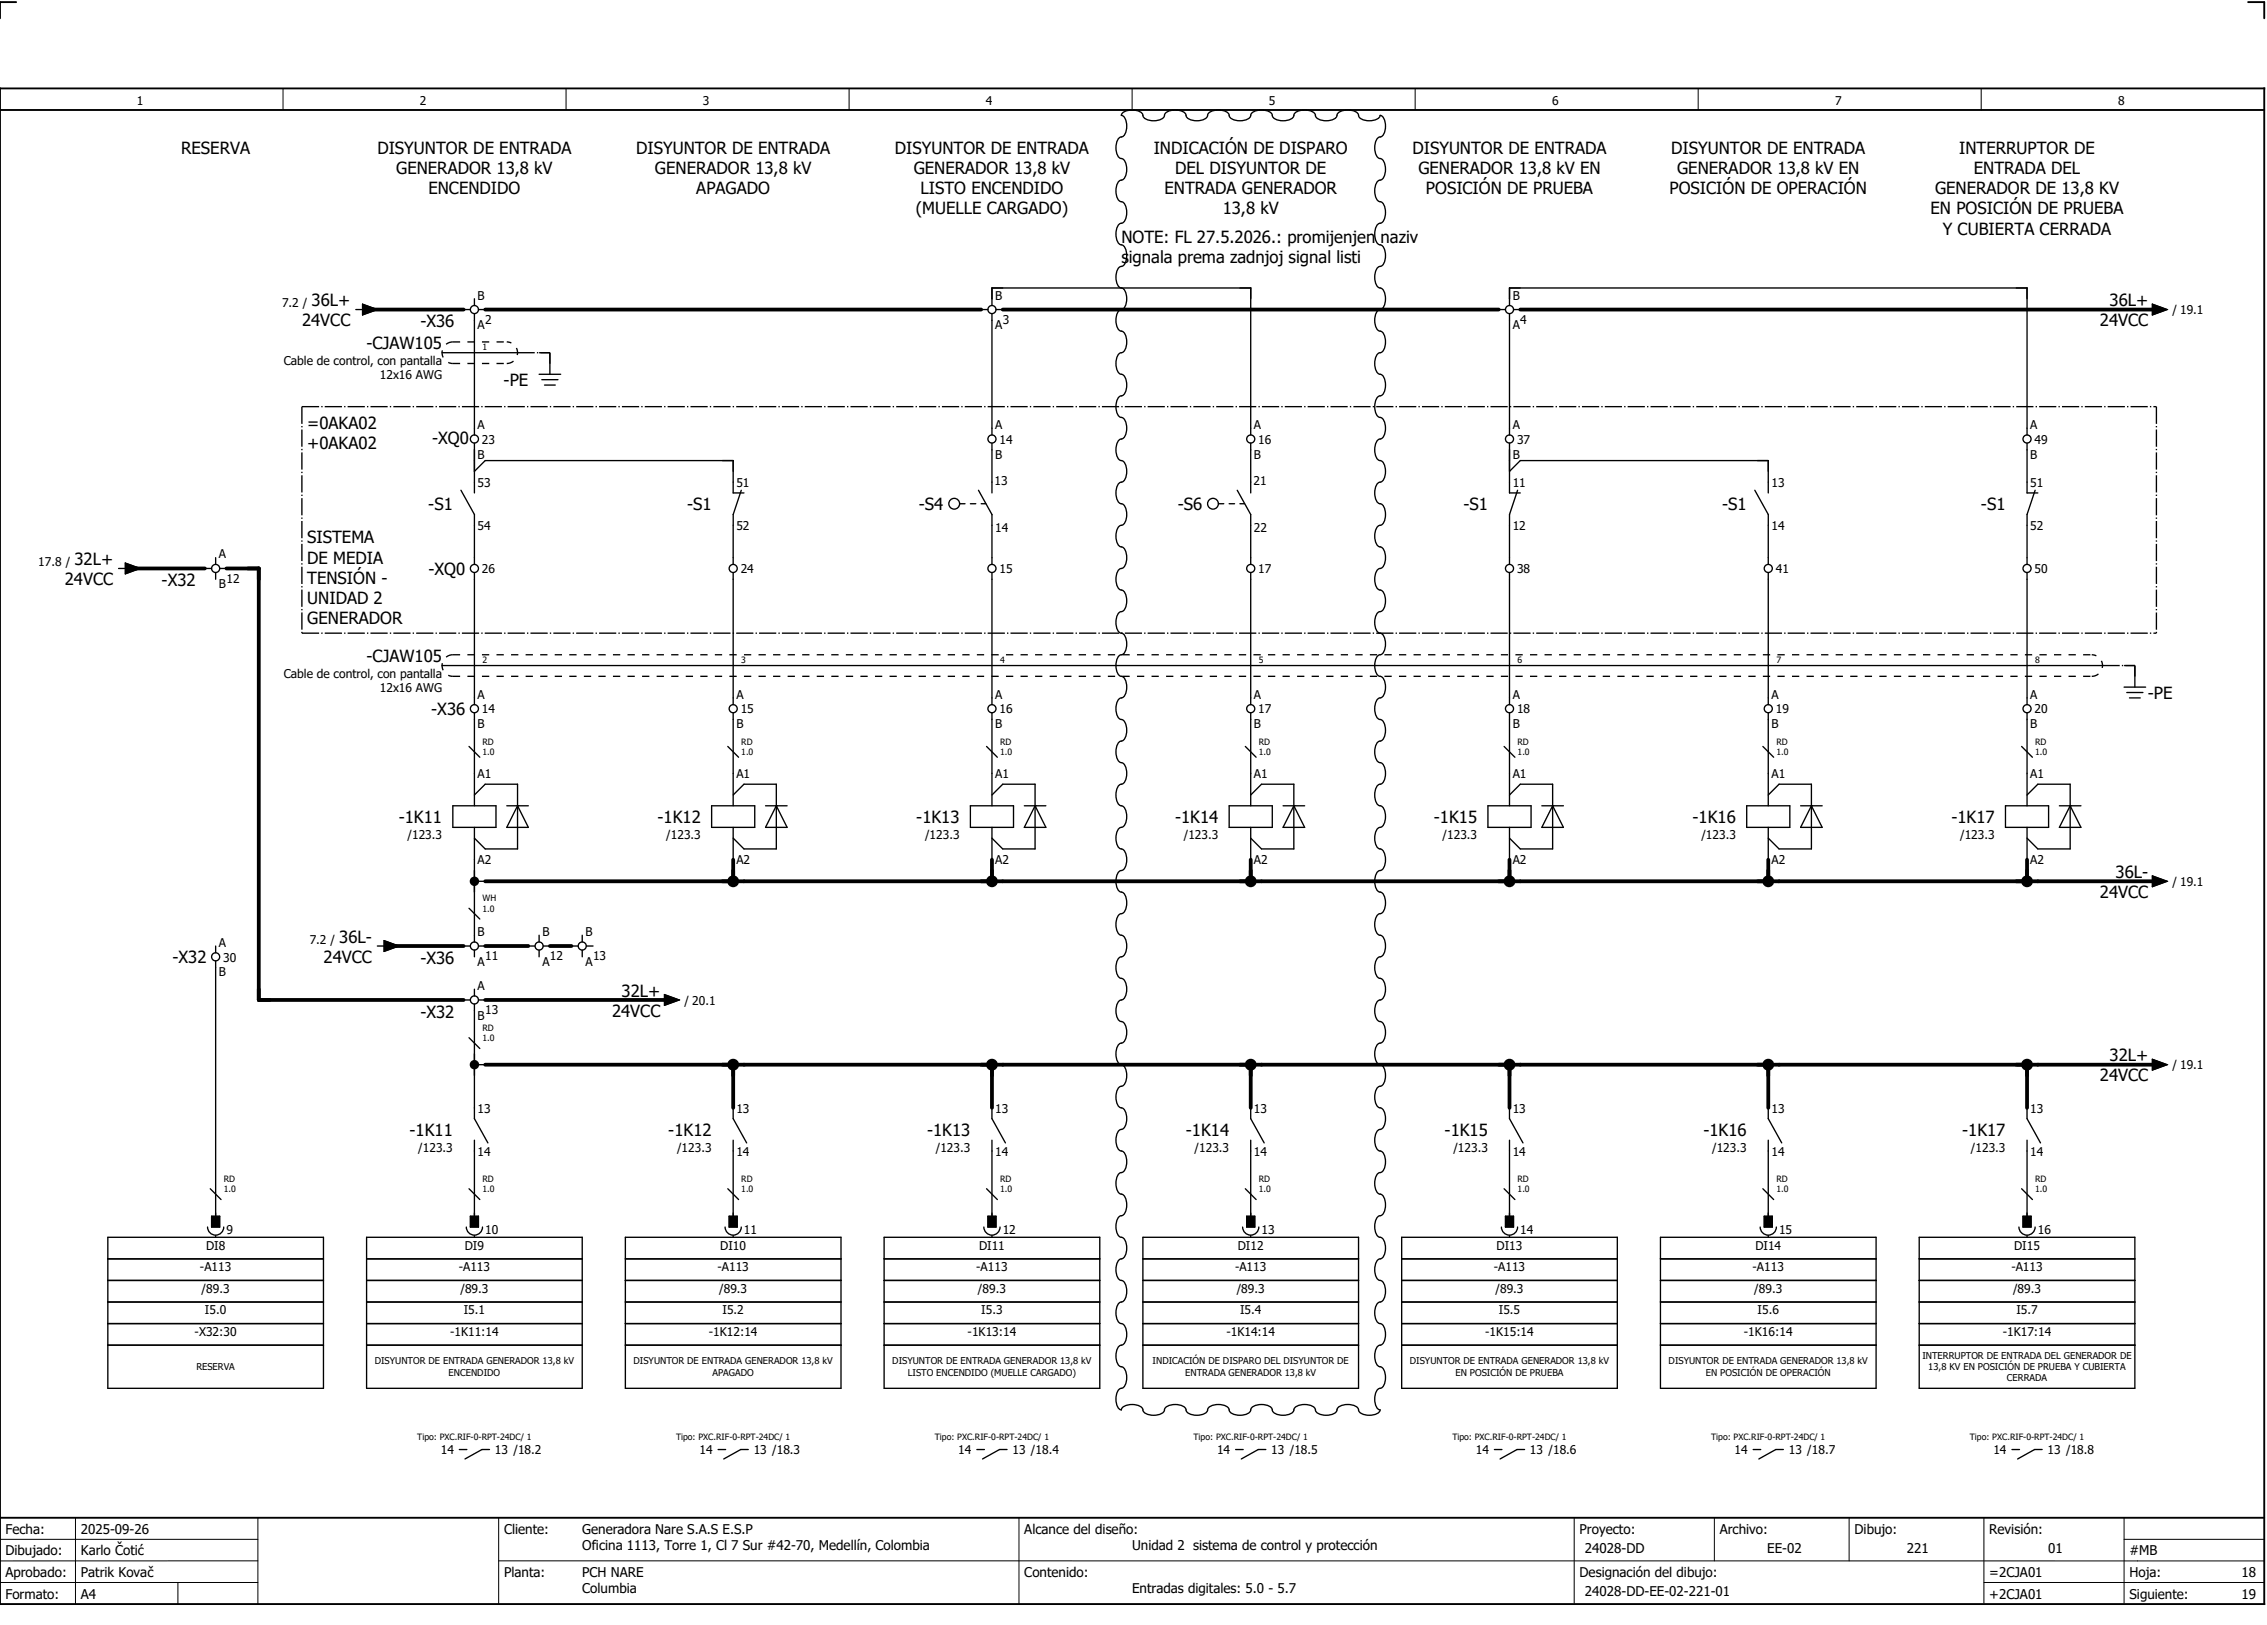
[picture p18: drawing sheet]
<svg xmlns="http://www.w3.org/2000/svg" width="421mm" height="301mm" viewBox="0 0 421 301" stroke-linecap="round" stroke-linejoin="round" font-family="sans-serif">
<defs><g id="words">
<g font-size="3.1">
<text x="33.6" y="28.5">RESERVA</text>
<text x="70" y="28.5">DISYUNTOR DE ENTRADA</text>
<text x="118" y="28.5">DISYUNTOR DE ENTRADA</text>
<text x="166" y="28.5">DISYUNTOR DE ENTRADA</text>
<text x="214" y="28.5">INDICACIÓN DE DISPARO</text>
<text x="262" y="28.5">DISYUNTOR DE ENTRADA</text>
<text x="310" y="28.5">DISYUNTOR DE ENTRADA</text>
<text x="363.4" y="28.5">INTERRUPTOR DE</text>
<text x="73.5" y="32.3">GENERADOR 13,8 kV</text>
<text x="121.5" y="32.3">GENERADOR 13,8 kV</text>
<text x="169.5" y="32.3">GENERADOR 13,8 kV</text>
<text x="218" y="32.3">DEL DISYUNTOR DE</text>
<text x="263.1" y="32.3">GENERADOR 13,8 kV EN</text>
<text x="311.1" y="32.3">GENERADOR 13,8 kV EN</text>
<text x="366.1" y="32.3">ENTRADA DEL</text>
<text x="79.5" y="36">ENCENDIDO</text>
<text x="129.2" y="36">APAGADO</text>
<text x="169.9" y="39.8">(MUELLE CARGADO)</text>
<text x="170.8" y="36">LISTO ENCENDIDO</text>
<text x="216" y="36">ENTRADA GENERADOR</text>
<text x="226.8" y="39.8">13,8 kV</text>
<text x="264.5" y="36">POSICIÓN DE PRUEBA</text>
<text x="309.7" y="36">POSICIÓN DE OPERACIÓN</text>
<text x="358.1" y="39.8">EN POSICIÓN DE PRUEBA</text>
<text x="358.9" y="36">GENERADOR DE 13,8 KV</text>
<text x="208" y="45">NOTE: FL 27.5.2026.: promijenjen naziv</text>
<text x="360.4" y="43.5">Y CUBIERTA CERRADA</text>
<text x="208" y="48.8">signala prema zadnjoj signal listi</text>
<text x="57.8" y="56.8">36L+</text>
<text x="391.3" y="56.8">36L+</text>
<text x="56" y="60.5">24VCC</text>
<text x="68" y="64.8">-CJAW105</text>
<text x="78" y="60.7">-X36</text>
<text x="389.5" y="60.5">24VCC</text>
<text x="93.4" y="71.6">-PE</text>
<text x="57" y="79.5">=0AKA02</text>
<text x="57" y="83.3">+0AKA02</text>
<text x="80.1" y="82.3">-XQ0</text>
<text x="79.4" y="94.6">-S1</text>
<text x="127.4" y="94.6">-S1</text>
<text x="170.4" y="94.6">-S4</text>
<text x="218.4" y="94.6">-S6</text>
<text x="271.4" y="94.6">-S1</text>
<text x="319.4" y="94.6">-S1</text>
<text x="367.4" y="94.6">-S1</text>
<text x="57" y="100.8">SISTEMA</text>
<text x="13.8" y="104.8">32L+</text>
<text x="57" y="104.5">DE MEDIA</text>
<text x="79.5" y="106.6">-XQ0</text>
<text x="12" y="108.5">24VCC</text>
<text x="30" y="108.7">-X32</text>
<text x="57" y="108.3">TENSIÓN -</text>
<text x="57" y="112">UNIDAD 2</text>
<text x="57" y="115.8">GENERADOR</text>
<text x="68" y="122.8">-CJAW105</text>
<text x="398.4" y="129.6">-PE</text>
<text x="80" y="132.6">-X36</text>
<text x="74" y="152.6">-1K11</text>
<text x="122" y="152.6">-1K12</text>
<text x="170" y="152.6">-1K13</text>
<text x="218" y="152.6">-1K14</text>
<text x="266" y="152.6">-1K15</text>
<text x="314" y="152.6">-1K16</text>
<text x="362" y="152.6">-1K17</text>
<text x="389.5" y="166.5">24VCC</text>
<text x="392.4" y="162.8">36L-</text>
<text x="32" y="178.6">-X32</text>
<text x="60" y="178.5">24VCC</text>
<text x="62.9" y="174.8">36L-</text>
<text x="78" y="178.7">-X36</text>
<text x="115.3" y="184.8">32L+</text>
<text x="78" y="188.7">-X32</text>
<text x="113.5" y="188.5">24VCC</text>
<text x="391.3" y="196.8">32L+</text>
<text x="389.5" y="200.5">24VCC</text>
<text x="76" y="210.6">-1K11</text>
<text x="124" y="210.6">-1K12</text>
<text x="172" y="210.6">-1K13</text>
<text x="220" y="210.6">-1K14</text>
<text x="268" y="210.6">-1K15</text>
<text x="316" y="210.6">-1K16</text>
<text x="364" y="210.6">-1K17</text>
</g>
<g font-size="2.5">
<text x="1" y="284.4">Fecha:</text>
<text x="15" y="284.4">2025-09-26</text>
<text x="93.5" y="284.4">Cliente:</text>
<text x="108" y="284.4">Generadora Nare S.A.S E.S.P</text>
<text x="108" y="287.4">Oficina 1113, Torre 1, Cl 7 Sur #42-70, Medellín, Colombia</text>
<text x="190" y="284.4">Alcance del diseño:</text>
<text x="210" y="287.4">Unidad 2 sistema de control y protección</text>
<text x="293" y="284.4">Proyecto:</text>
<text x="294" y="287.9">24028-DD</text>
<text x="319" y="284.4">Archivo:</text>
<text x="327.8" y="287.9">EE-02</text>
<text x="344" y="284.4">Dibujo:</text>
<text x="353.7" y="287.9">221</text>
<text x="369" y="284.4">Revisión:</text>
<text x="379.9" y="287.9">01</text>
<text x="1" y="288.4">Dibujado:</text>
<text x="1" y="292.4">Aprobado:</text>
<text x="15" y="288.4">Karlo Čotić</text>
<text x="15" y="292.4">Patrik Kovač</text>
<text x="93.5" y="292.4">Planta:</text>
<text x="108" y="292.4">PCH NARE</text>
<text x="190" y="292.4">Contenido:</text>
<text x="293" y="292.4">Designación del dibujo:</text>
<text x="369" y="292.4">=2CJA01</text>
<text x="395" y="292.4">Hoja:</text>
<text x="395" y="288.4">#MB</text>
<text x="415.8" y="292.4">18</text>
<text x="1" y="296.4">Formato:</text>
<text x="15" y="296.4">A4</text>
<text x="108" y="295.4">Columbia</text>
<text x="210" y="295.4">Entradas digitales: 5.0 - 5.7</text>
<text x="294" y="295.9">24028-DD-EE-02-221-01</text>
<text x="369" y="296.4">+2CJA01</text>
<text x="395" y="296.4">Siguiente:</text>
<text x="415.8" y="296.4">19</text>
</g>
<g font-size="2.2">
<text x="25.4" y="19.4">1</text>
<text x="77.9" y="19.4">2</text>
<text x="130.4" y="19.4">3</text>
<text x="182.9" y="19.4">4</text>
<text x="235.4" y="19.4">5</text>
<text x="287.9" y="19.4">6</text>
<text x="340.4" y="19.4">7</text>
<text x="392.9" y="19.4">8</text>
<text x="52.3" y="56.9">7.2 /</text>
<text x="88.6" y="55.5">B</text>
<text x="184.6" y="55.5">B</text>
<text x="280.6" y="55.5">B</text>
<text x="403" y="58.3">/ 19.1</text>
<text x="88.6" y="61">A</text>
<text x="90" y="60">2</text>
<text x="184.6" y="61">A</text>
<text x="186" y="60">3</text>
<text x="280.6" y="61">A</text>
<text x="282" y="60">4</text>
<text x="52.6" y="67.6">Cable de control, con pantalla</text>
<text x="70.5" y="70.3">12x16 AWG</text>
<text x="88.6" y="79.5">A</text>
<text x="89.4" y="82.3">23</text>
<text x="184.6" y="79.5">A</text>
<text x="185.4" y="82.3">14</text>
<text x="232.6" y="79.5">A</text>
<text x="233.4" y="82.3">16</text>
<text x="280.6" y="79.5">A</text>
<text x="281.4" y="82.3">37</text>
<text x="376.6" y="79.5">A</text>
<text x="377.4" y="82.3">49</text>
<text x="88.6" y="85">B</text>
<text x="184.5" y="89.9">13</text>
<text x="184.6" y="85">B</text>
<text x="232.5" y="89.9">21</text>
<text x="232.6" y="85">B</text>
<text x="280.6" y="85">B</text>
<text x="376.6" y="85">B</text>
<text x="88.6" y="90.3">53</text>
<text x="136.6" y="90.3">51</text>
<text x="280.6" y="90.3">11</text>
<text x="328.6" y="90.3">13</text>
<text x="376.6" y="90.3">51</text>
<text x="88.6" y="98.2">54</text>
<text x="136.6" y="98.2">52</text>
<text x="184.6" y="98.6">14</text>
<text x="232.6" y="98.6">22</text>
<text x="280.6" y="98.2">12</text>
<text x="328.6" y="98.2">14</text>
<text x="376.6" y="98.2">52</text>
<text x="7.1" y="104.9">17.8 /</text>
<text x="40.6" y="103.5">A</text>
<text x="89.4" y="106.3">26</text>
<text x="137.4" y="106.3">24</text>
<text x="185.4" y="106.3">15</text>
<text x="233.4" y="106.3">17</text>
<text x="281.4" y="106.3">38</text>
<text x="329.4" y="106.3">41</text>
<text x="377.4" y="106.3">50</text>
<text x="40.6" y="109">B</text>
<text x="42" y="108">12</text>
<text x="52.6" y="125.6">Cable de control, con pantalla</text>
<text x="70.5" y="128.3">12x16 AWG</text>
<text x="88.6" y="129.5">A</text>
<text x="136.6" y="129.5">A</text>
<text x="184.6" y="129.5">A</text>
<text x="232.6" y="129.5">A</text>
<text x="280.6" y="129.5">A</text>
<text x="328.6" y="129.5">A</text>
<text x="376.6" y="129.5">A</text>
<text x="88.6" y="135">B</text>
<text x="89.4" y="132.3">14</text>
<text x="136.6" y="135">B</text>
<text x="137.4" y="132.3">15</text>
<text x="184.6" y="135">B</text>
<text x="185.4" y="132.3">16</text>
<text x="232.6" y="135">B</text>
<text x="233.4" y="132.3">17</text>
<text x="280.6" y="135">B</text>
<text x="281.4" y="132.3">18</text>
<text x="328.6" y="135">B</text>
<text x="329.4" y="132.3">19</text>
<text x="376.6" y="135">B</text>
<text x="377.4" y="132.3">20</text>
<text x="88.6" y="144.3">A1</text>
<text x="136.6" y="144.3">A1</text>
<text x="184.6" y="144.3">A1</text>
<text x="232.6" y="144.3">A1</text>
<text x="280.6" y="144.3">A1</text>
<text x="328.6" y="144.3">A1</text>
<text x="376.6" y="144.3">A1</text>
<text x="75.6" y="155.5">/123.3</text>
<text x="123.6" y="155.5">/123.3</text>
<text x="171.6" y="155.5">/123.3</text>
<text x="219.6" y="155.5">/123.3</text>
<text x="267.6" y="155.5">/123.3</text>
<text x="315.6" y="155.5">/123.3</text>
<text x="363.6" y="155.5">/123.3</text>
<text x="88.6" y="160.2">A2</text>
<text x="136.6" y="160.2">A2</text>
<text x="184.6" y="160.2">A2</text>
<text x="232.6" y="160.2">A2</text>
<text x="280.6" y="160.2">A2</text>
<text x="328.6" y="160.2">A2</text>
<text x="376.6" y="160.2">A2</text>
<text x="403" y="164.3">/ 19.1</text>
<text x="88.6" y="173.5">B</text>
<text x="100.6" y="173.5">B</text>
<text x="108.6" y="173.5">B</text>
<text x="40.6" y="175.5">A</text>
<text x="41.4" y="178.3">30</text>
<text x="57.4" y="174.9">7.2 /</text>
<text x="88.6" y="179">A</text>
<text x="90" y="178">11</text>
<text x="100.6" y="179">A</text>
<text x="102" y="178">12</text>
<text x="108.6" y="179">A</text>
<text x="110" y="178">13</text>
<text x="40.6" y="181">B</text>
<text x="88.6" y="183.5">A</text>
<text x="88.6" y="189">B</text>
<text x="90" y="188">13</text>
<text x="127" y="186.3">/ 20.1</text>
<text x="403" y="198.3">/ 19.1</text>
<text x="88.6" y="206.3">13</text>
<text x="136.6" y="206.3">13</text>
<text x="184.6" y="206.3">13</text>
<text x="232.6" y="206.3">13</text>
<text x="280.6" y="206.3">13</text>
<text x="328.6" y="206.3">13</text>
<text x="376.6" y="206.3">13</text>
<text x="77.6" y="213.5">/123.3</text>
<text x="88.6" y="214.2">14</text>
<text x="125.6" y="213.5">/123.3</text>
<text x="136.6" y="214.2">14</text>
<text x="173.6" y="213.5">/123.3</text>
<text x="184.6" y="214.2">14</text>
<text x="221.6" y="213.5">/123.3</text>
<text x="232.6" y="214.2">14</text>
<text x="269.6" y="213.5">/123.3</text>
<text x="280.6" y="214.2">14</text>
<text x="317.6" y="213.5">/123.3</text>
<text x="328.6" y="214.2">14</text>
<text x="365.6" y="213.5">/123.3</text>
<text x="376.6" y="214.2">14</text>
<text x="38.2" y="231.8">DI8</text>
<text x="42" y="228.7">9</text>
<text x="86.2" y="231.8">DI9</text>
<text x="90" y="228.7">10</text>
<text x="133.6" y="231.8">DI10</text>
<text x="138" y="228.7">11</text>
<text x="181.6" y="231.8">DI11</text>
<text x="186" y="228.7">12</text>
<text x="229.6" y="231.8">DI12</text>
<text x="234" y="228.7">13</text>
<text x="277.6" y="231.8">DI13</text>
<text x="282" y="228.7">14</text>
<text x="325.6" y="231.8">DI14</text>
<text x="330" y="228.7">15</text>
<text x="373.6" y="231.8">DI15</text>
<text x="378" y="228.7">16</text>
<text x="37.1" y="235.6">-A113</text>
<text x="37.4" y="239.6">/89.3</text>
<text x="85.1" y="235.6">-A113</text>
<text x="85.4" y="239.6">/89.3</text>
<text x="133.1" y="235.6">-A113</text>
<text x="133.4" y="239.6">/89.3</text>
<text x="181.1" y="235.6">-A113</text>
<text x="181.4" y="239.6">/89.3</text>
<text x="229.1" y="235.6">-A113</text>
<text x="229.4" y="239.6">/89.3</text>
<text x="277.1" y="235.6">-A113</text>
<text x="277.4" y="239.6">/89.3</text>
<text x="325.1" y="235.6">-A113</text>
<text x="325.4" y="239.6">/89.3</text>
<text x="373.1" y="235.6">-A113</text>
<text x="373.4" y="239.6">/89.3</text>
<text x="38" y="243.6">I5.0</text>
<text x="86" y="243.6">I5.1</text>
<text x="134" y="243.6">I5.2</text>
<text x="182" y="243.6">I5.3</text>
<text x="230" y="243.6">I5.4</text>
<text x="278" y="243.6">I5.5</text>
<text x="326" y="243.6">I5.6</text>
<text x="374" y="243.6">I5.7</text>
<text x="36.1" y="247.6">-X32:30</text>
<text x="83.5" y="247.6">-1K11:14</text>
<text x="131.5" y="247.6">-1K12:14</text>
<text x="179.5" y="247.6">-1K13:14</text>
<text x="227.5" y="247.6">-1K14:14</text>
<text x="275.5" y="247.6">-1K15:14</text>
<text x="323.5" y="247.6">-1K16:14</text>
<text x="371.5" y="247.6">-1K17:14</text>
<text x="81.8" y="269.6">14</text>
<text x="91.8" y="269.6">13 /18.2</text>
<text x="129.8" y="269.6">14</text>
<text x="139.8" y="269.6">13 /18.3</text>
<text x="177.8" y="269.6">14</text>
<text x="187.8" y="269.6">13 /18.4</text>
<text x="225.8" y="269.6">14</text>
<text x="235.8" y="269.6">13 /18.5</text>
<text x="273.8" y="269.6">14</text>
<text x="283.8" y="269.6">13 /18.6</text>
<text x="321.8" y="269.6">14</text>
<text x="331.8" y="269.6">13 /18.7</text>
<text x="369.8" y="269.6">14</text>
<text x="379.8" y="269.6">13 /18.8</text>
</g>
<g font-size="1.7">
<text x="356.6" y="251.9">INTERRUPTOR DE ENTRADA DEL GENERADOR DE</text>
<text x="36.4" y="254">RESERVA</text>
<text x="69.5" y="252.9">DISYUNTOR DE ENTRADA GENERADOR 13,8 kV</text>
<text x="83.2" y="255">ENCENDIDO</text>
<text x="117.5" y="252.9">DISYUNTOR DE ENTRADA GENERADOR 13,8 kV</text>
<text x="132.2" y="255">APAGADO</text>
<text x="165.5" y="252.9">DISYUNTOR DE ENTRADA GENERADOR 13,8 kV</text>
<text x="168.4" y="255">LISTO ENCENDIDO (MUELLE CARGADO)</text>
<text x="213.8" y="252.9">INDICACIÓN DE DISPARO DEL DISYUNTOR DE</text>
<text x="219.9" y="255">ENTRADA GENERADOR 13,8 kV</text>
<text x="261.5" y="252.9">DISYUNTOR DE ENTRADA GENERADOR 13,8 kV</text>
<text x="270" y="255">EN POSICIÓN DE PRUEBA</text>
<text x="309.5" y="252.9">DISYUNTOR DE ENTRADA GENERADOR 13,8 kV</text>
<text x="316.4" y="255">EN POSICIÓN DE OPERACIÓN</text>
<text x="357.7" y="254">13,8 KV EN POSICIÓN DE PRUEBA Y CUBIERTA</text>
<text x="372.3" y="256.1">CERRADA</text>
</g>
<g font-size="1.6">
<text x="89.5" y="64.9">1</text>
<text x="89.5" y="122.9">2</text>
<text x="137.5" y="122.9">3</text>
<text x="185.5" y="122.9">4</text>
<text x="233.5" y="122.9">5</text>
<text x="281.5" y="122.9">6</text>
<text x="329.5" y="122.9">7</text>
<text x="377.5" y="122.9">8</text>
<text x="89.5" y="140">1.0</text>
<text x="89.5" y="138.1">RD</text>
<text x="137.5" y="140">1.0</text>
<text x="137.5" y="138.1">RD</text>
<text x="185.5" y="140">1.0</text>
<text x="185.5" y="138.1">RD</text>
<text x="233.5" y="140">1.0</text>
<text x="233.5" y="138.1">RD</text>
<text x="281.5" y="140">1.0</text>
<text x="281.5" y="138.1">RD</text>
<text x="329.5" y="140">1.0</text>
<text x="329.5" y="138.1">RD</text>
<text x="377.5" y="140">1.0</text>
<text x="377.5" y="138.1">RD</text>
<text x="89.5" y="167.1">WH</text>
<text x="89.5" y="169.1">1.0</text>
<text x="89.5" y="191.1">RD</text>
<text x="89.5" y="193.1">1.0</text>
<text x="41.5" y="221.1">1.0</text>
<text x="41.5" y="219.1">RD</text>
<text x="89.5" y="221.1">1.0</text>
<text x="89.5" y="219.1">RD</text>
<text x="137.5" y="221.1">1.0</text>
<text x="137.5" y="219.1">RD</text>
<text x="185.5" y="221.1">1.0</text>
<text x="185.5" y="219.1">RD</text>
<text x="233.5" y="221.1">1.0</text>
<text x="233.5" y="219.1">RD</text>
<text x="281.5" y="221.1">1.0</text>
<text x="281.5" y="219.1">RD</text>
<text x="329.5" y="221.1">1.0</text>
<text x="329.5" y="219.1">RD</text>
<text x="377.5" y="221.1">1.0</text>
<text x="377.5" y="219.1">RD</text>
<text x="77.4" y="267.1">Tipo: PXC.RIF-0-RPT-24DC/ 1</text>
<text x="125.4" y="267.1">Tipo: PXC.RIF-0-RPT-24DC/ 1</text>
<text x="173.4" y="267.1">Tipo: PXC.RIF-0-RPT-24DC/ 1</text>
<text x="221.4" y="267.1">Tipo: PXC.RIF-0-RPT-24DC/ 1</text>
<text x="269.4" y="267.1">Tipo: PXC.RIF-0-RPT-24DC/ 1</text>
<text x="317.4" y="267.1">Tipo: PXC.RIF-0-RPT-24DC/ 1</text>
<text x="365.4" y="267.1">Tipo: PXC.RIF-0-RPT-24DC/ 1</text>
</g>
</g></defs>
<path d="M0 16.4h420v281h-420zM3 .4h-3v3M417 .4h3v3M0 20.4h420M0 281.4h420" fill="none" stroke="#000" stroke-width=".35"/>
<g fill="none" stroke="#000" stroke-width=".19">
<path d="M52.5 16.4v4M105 16.4v4M157.5 16.4v4M210 16.4v4M262.5 16.4v4M315 16.4v4M367.5 16.4v4M0 285.4h47.8M0 293.4h47.8M14 281.4v16M33 293.4v4M47.8 281.4v16"/>
<path d="M47.8 289.4h-47.8M92.5 281.4v16M92.5 289.4h327.5M189 281.4v16M292 281.4v15.8M318 281.4v8M343 281.4v8M368 281.4v15.8M368 293.4h52M394 285.4h26M394 281.4v15.8"/>
</g>
<g fill="none" stroke="#000" stroke-width=".7">
<path d="M68 57.4h18M90 57.4h92M186 57.4h92M282 57.4h118M24 105.4h14M42 105.4h6v80h38M136 159.4v4M184 159.4v4M232 159.4v4M280 159.4v4M328 159.4v4M376 159.4v4"/>
<path d="M72 175.4h14M90 163.4h310M90 175.4h8M102 175.4h4M90 197.4h310M90 185.4h34M136 197.4v8M184 197.4v8M232 197.4v8M280 197.4v8M328 197.4v8M376 197.4v8"/>
</g>
<g fill="none" stroke="#000" stroke-width=".25">
<path d="M208.1 21.1a2.98 2.98 0 0 1 3.8 0 1.36 1.36 0 0 0 1.5 1.2 2.92 2.92 0 0 0 2.5-.6 1.36 1.36 0 0 1 1.5-1.3 2.92 2.92 0 0 1 2.5 .7 1.36 1.36 0 0 0 1.5 1.2 2.92 2.92 0 0 0 2.5-.6 1.36 1.36 0 0 1 1.5-1.3 2.92 2.92 0 0 1 2.5 .7 1.36 1.36 0 0 0 1.5 1.2 2.92 2.92 0 0 0 2.5-.6 1.36 1.36 0 0 1 1.5-1.3 2.92 2.92 0 0 1 2.5 .7 1.36 1.36 0 0 0 1.5 1.2 2.92 2.92 0 0 0 2.5-.6 1.36 1.36 0 0 1 1.5-1.3 2.92 2.92 0 0 1 2.5 .7 1.36 1.36 0 0 0 1.5 1.2 2.92 2.92 0 0 0 2.5-.6 1.36 1.36 0 0 1 1.5-1.3 2.92 2.92 0 0 1 2.5 .7 1.36 1.36 0 0 0 1.5 1.2 2.92 2.92 0 0 0 2.5-.6l.1-.3 .3 .1a2.98 2.98 0 0 1 0 3.8 1.36 1.36 0 0 0-1.2 1.5 2.92 2.92 0 0 0 .6 2.5 1.36 1.36 0 0 1 1.2 1.5 2.92 2.92 0 0 1-.6 2.5 1.36 1.36 0 0 0-1.2 1.5 2.92 2.92 0 0 0 .6 2.5 1.36 1.36 0 0 1 1.2 1.5 2.92 2.92 0 0 1-.6 2.5 1.36 1.36 0 0 0-1.2 1.5 2.92 2.92 0 0 0 .6 2.5 1.36 1.36 0 0 1 1.2 1.5 2.92 2.92 0 0 1-.6 2.5 1.36 1.36 0 0 0-1.2 1.5 2.92 2.92 0 0 0 .6 2.5 1.36 1.36 0 0 1 1.2 1.5 2.92 2.92 0 0 1-.6 2.5 1.36 1.36 0 0 0-1.2 1.5 2.92 2.92 0 0 0 .6 2.5 1.36 1.36 0 0 1 1.2 1.5 2.92 2.92 0 0 1-.6 2.5 1.36 1.36 0 0 0-1.2 1.5 2.92 2.92 0 0 0 .6 2.5 1.36 1.36 0 0 1 1.2 1.5 2.92 2.92 0 0 1-.6 2.5 1.36 1.36 0 0 0-1.2 1.5 2.92 2.92 0 0 0 .6 2.5 1.36 1.36 0 0 1 1.2 1.5 2.92 2.92 0 0 1-.6 2.5 1.36 1.36 0 0 0-1.2 1.5 2.92 2.92 0 0 0 .6 2.5 1.36 1.36 0 0 1 1.2 1.5 2.92 2.92 0 0 1-.6 2.5 1.36 1.36 0 0 0-1.2 1.5 2.92 2.92 0 0 0 .6 2.5 1.36 1.36 0 0 1 1.2 1.5 2.92 2.92 0 0 1-.6 2.5 1.36 1.36 0 0 0-1.2 1.5 2.92 2.92 0 0 0 .6 2.5 1.36 1.36 0 0 1 1.2 1.5 2.92 2.92 0 0 1-.6 2.5 1.36 1.36 0 0 0-1.2 1.5 2.92 2.92 0 0 0 .6 2.5 1.36 1.36 0 0 1 1.2 1.5 2.92 2.92 0 0 1-.6 2.5 1.36 1.36 0 0 0-1.2 1.5 2.92 2.92 0 0 0 .6 2.5 1.36 1.36 0 0 1 1.2 1.5 2.92 2.92 0 0 1-.6 2.5 1.36 1.36 0 0 0-1.2 1.5 2.92 2.92 0 0 0 .6 2.5 1.36 1.36 0 0 1 1.2 1.5 2.92 2.92 0 0 1-.6 2.5 1.36 1.36 0 0 0-1.2 1.5 2.92 2.92 0 0 0 .6 2.5 1.36 1.36 0 0 1 1.2 1.5 2.92 2.92 0 0 1-.6 2.5 1.36 1.36 0 0 0-1.2 1.5 2.92 2.92 0 0 0 .6 2.5 1.36 1.36 0 0 1 1.2 1.5 2.92 2.92 0 0 1-.6 2.5 1.36 1.36 0 0 0-1.2 1.5 2.92 2.92 0 0 0 .6 2.5 1.36 1.36 0 0 1 1.2 1.5 2.92 2.92 0 0 1-.6 2.5 1.36 1.36 0 0 0-1.2 1.5 2.92 2.92 0 0 0 .6 2.5 1.36 1.36 0 0 1 1.2 1.5 2.92 2.92 0 0 1-.6 2.5 1.36 1.36 0 0 0-1.2 1.5 2.92 2.92 0 0 0 .6 2.5 1.36 1.36 0 0 1 1.2 1.5 2.92 2.92 0 0 1-.6 2.5 1.36 1.36 0 0 0-1.2 1.5 2.92 2.92 0 0 0 .6 2.5 1.36 1.36 0 0 1 1.2 1.5 2.92 2.92 0 0 1-.6 2.5 1.36 1.36 0 0 0-1.2 1.5 2.92 2.92 0 0 0 .6 2.5 1.36 1.36 0 0 1 1.2 1.5 2.92 2.92 0 0 1-.6 2.5 1.36 1.36 0 0 0-1.2 1.5 2.92 2.92 0 0 0 .6 2.5 1.36 1.36 0 0 1 1.2 1.5 2.92 2.92 0 0 1-.6 2.5 1.36 1.36 0 0 0-1.2 1.5 2.92 2.92 0 0 0 .6 2.5 1.36 1.36 0 0 1 1.2 1.5 2.92 2.92 0 0 1-.6 2.5 1.36 1.36 0 0 0-1.2 1.5 2.92 2.92 0 0 0 .6 2.5 1.36 1.36 0 0 1 1.2 1.5 2.92 2.92 0 0 1-.6 2.5 1.36 1.36 0 0 0-1.2 1.5 2.92 2.92 0 0 0 .6 2.5 1.36 1.36 0 0 1 1.2 1.5 2.92 2.92 0 0 1-.6 2.5 1.36 1.36 0 0 0-1.2 1.5 2.92 2.92 0 0 0 .6 2.5 1.36 1.36 0 0 1 1.2 1.5 2.92 2.92 0 0 1-.6 2.5 1.36 1.36 0 0 0-1.2 1.5 2.92 2.92 0 0 0 .6 2.5 1.36 1.36 0 0 1 1.2 1.5 2.92 2.92 0 0 1-.6 2.5 1.36 1.36 0 0 0-1.2 1.5 2.92 2.92 0 0 0 .6 2.5 1.36 1.36 0 0 1 1.2 1.5 2.92 2.92 0 0 1-.6 2.5 1.36 1.36 0 0 0-1.2 1.5 2.92 2.92 0 0 0 .6 2.5 1.36 1.36 0 0 1 1.2 1.5 2.92 2.92 0 0 1-.6 2.5 1.36 1.36 0 0 0-1.2 1.5 2.92 2.92 0 0 0 .6 2.5 1.36 1.36 0 0 1 1.2 1.5 2.92 2.92 0 0 1-.6 2.5 1.36 1.36 0 0 0-1.2 1.5 2.92 2.92 0 0 0 .6 2.5l.3 .1-.1 .3a2.98 2.98 0 0 1-3.8 0 1.36 1.36 0 0 0-1.5-1.3 2.92 2.92 0 0 0-2.5 .7 1.36 1.36 0 0 1-1.5 1.2 2.92 2.92 0 0 1-2.5-.6 1.36 1.36 0 0 0-1.5-1.3 2.92 2.92 0 0 0-2.5 .7 1.36 1.36 0 0 1-1.5 1.2 2.92 2.92 0 0 1-2.5-.6 1.36 1.36 0 0 0-1.5-1.3 2.92 2.92 0 0 0-2.5 .7 1.36 1.36 0 0 1-1.5 1.2 2.92 2.92 0 0 1-2.5-.6 1.36 1.36 0 0 0-1.5-1.3 2.92 2.92 0 0 0-2.5 .7 1.36 1.36 0 0 1-1.5 1.2 2.92 2.92 0 0 1-2.5-.6 1.36 1.36 0 0 0-1.5-1.3 2.92 2.92 0 0 0-2.5 .7 1.36 1.36 0 0 1-1.5 1.2 2.92 2.92 0 0 1-2.5-.6 1.36 1.36 0 0 0-1.5-1.3 2.92 2.92 0 0 0-2.5 .7l-.1 .3-.3-.1a2.98 2.98 0 0 1 0-3.8 1.36 1.36 0 0 0 1.2-1.5 2.92 2.92 0 0 0-.6-2.5 1.36 1.36 0 0 1-1.2-1.5 2.92 2.92 0 0 1 .6-2.5 1.36 1.36 0 0 0 1.2-1.5 2.92 2.92 0 0 0-.6-2.5 1.36 1.36 0 0 1-1.2-1.5 2.92 2.92 0 0 1 .6-2.5 1.36 1.36 0 0 0 1.2-1.5 2.92 2.92 0 0 0-.6-2.5 1.36 1.36 0 0 1-1.2-1.5 2.92 2.92 0 0 1 .6-2.5 1.36 1.36 0 0 0 1.2-1.5 2.92 2.92 0 0 0-.6-2.5 1.36 1.36 0 0 1-1.2-1.5 2.92 2.92 0 0 1 .6-2.5 1.36 1.36 0 0 0 1.2-1.5 2.92 2.92 0 0 0-.6-2.5 1.36 1.36 0 0 1-1.2-1.5 2.92 2.92 0 0 1 .6-2.5 1.36 1.36 0 0 0 1.2-1.5 2.92 2.92 0 0 0-.6-2.5 1.36 1.36 0 0 1-1.2-1.5 2.92 2.92 0 0 1 .6-2.5 1.36 1.36 0 0 0 1.2-1.5 2.92 2.92 0 0 0-.6-2.5 1.36 1.36 0 0 1-1.2-1.5 2.92 2.92 0 0 1 .6-2.5 1.36 1.36 0 0 0 1.2-1.5 2.92 2.92 0 0 0-.6-2.5 1.36 1.36 0 0 1-1.2-1.5 2.92 2.92 0 0 1 .6-2.5 1.36 1.36 0 0 0 1.2-1.5 2.92 2.92 0 0 0-.6-2.5 1.36 1.36 0 0 1-1.2-1.5 2.92 2.92 0 0 1 .6-2.5 1.36 1.36 0 0 0 1.2-1.5 2.92 2.92 0 0 0-.6-2.5 1.36 1.36 0 0 1-1.2-1.5 2.92 2.92 0 0 1 .6-2.5 1.36 1.36 0 0 0 1.2-1.5 2.91 2.91 0 0 0-.6-2.5 1.36 1.36 0 0 1-1.2-1.5 2.92 2.92 0 0 1 .6-2.5 1.36 1.36 0 0 0 1.2-1.5 2.92 2.92 0 0 0-.6-2.5 1.36 1.36 0 0 1-1.2-1.5 2.92 2.92 0 0 1 .6-2.5 1.36 1.36 0 0 0 1.2-1.5 2.92 2.92 0 0 0-.6-2.5 1.36 1.36 0 0 1-1.2-1.5 2.92 2.92 0 0 1 .6-2.5 1.36 1.36 0 0 0 1.2-1.5 2.92 2.92 0 0 0-.6-2.5 1.36 1.36 0 0 1-1.2-1.5 2.92 2.92 0 0 1 .6-2.5 1.36 1.36 0 0 0 1.2-1.5 2.92 2.92 0 0 0-.6-2.5 1.36 1.36 0 0 1-1.2-1.5 2.92 2.92 0 0 1 .6-2.5 1.36 1.36 0 0 0 1.2-1.5 2.92 2.92 0 0 0-.6-2.5 1.36 1.36 0 0 1-1.2-1.5 2.92 2.92 0 0 1 .6-2.5 1.36 1.36 0 0 0 1.2-1.5 2.92 2.92 0 0 0-.6-2.5 1.36 1.36 0 0 1-1.2-1.5 2.92 2.92 0 0 1 .6-2.5 1.36 1.36 0 0 0 1.2-1.5 2.91 2.91 0 0 0-.6-2.5 1.36 1.36 0 0 1-1.2-1.5 2.92 2.92 0 0 1 .6-2.5 1.36 1.36 0 0 0 1.2-1.5 2.91 2.91 0 0 0-.6-2.5 1.36 1.36 0 0 1-1.2-1.5 2.92 2.92 0 0 1 .6-2.5 1.36 1.36 0 0 0 1.2-1.5 2.92 2.92 0 0 0-.6-2.5 1.36 1.36 0 0 1-1.2-1.5 2.92 2.92 0 0 1 .6-2.5 1.36 1.36 0 0 0 1.2-1.5 2.92 2.92 0 0 0-.6-2.5 1.36 1.36 0 0 1-1.2-1.5 2.92 2.92 0 0 1 .6-2.5 1.36 1.36 0 0 0 1.2-1.5 2.92 2.92 0 0 0-.6-2.5 1.36 1.36 0 0 1-1.2-1.5 2.92 2.92 0 0 1 .6-2.5 1.36 1.36 0 0 0 1.2-1.5 2.91 2.91 0 0 0-.6-2.5 1.36 1.36 0 0 1-1.2-1.5 2.92 2.92 0 0 1 .6-2.5 1.36 1.36 0 0 0 1.2-1.5 2.92 2.92 0 0 0-.6-2.5 1.36 1.36 0 0 1-1.2-1.5 2.92 2.92 0 0 1 .6-2.5 1.36 1.36 0 0 0 1.2-1.5 2.91 2.91 0 0 0-.6-2.5 1.36 1.36 0 0 1-1.2-1.5 2.92 2.92 0 0 1 .6-2.5 1.36 1.36 0 0 0 1.2-1.5 2.92 2.92 0 0 0-.6-2.5 1.36 1.36 0 0 1-1.2-1.5 2.92 2.92 0 0 1 .6-2.5 1.36 1.36 0 0 0 1.2-1.5 2.92 2.92 0 0 0-.6-2.5 1.36 1.36 0 0 1-1.2-1.5 2.92 2.92 0 0 1 .6-2.5 1.36 1.36 0 0 0 1.2-1.5 2.92 2.92 0 0 0-.6-2.5 1.36 1.36 0 0 1-1.2-1.5 2.92 2.92 0 0 1 .6-2.5 1.36 1.36 0 0 0 1.2-1.5 2.91 2.91 0 0 0-.6-2.5 1.36 1.36 0 0 1-1.2-1.5 2.92 2.92 0 0 1 .6-2.5 1.36 1.36 0 0 0 1.2-1.5 2.92 2.92 0 0 0-.6-2.5l-.3-.1zM66 57.4h1.3M67.3 56.4l2.7 1-2.7 1zM86 57.4h1.3M88 55.4v1.2M88 58.1v22.5M88.8 57.4h1.2M182 57.4h1.3M184 56.6v-3.2h48v27.2M184 58.1v22.5M184.8 57.4h1.2M278 57.4h1.3"/>
<path d="M280 56.6v-3.2h96v27.2M280 58.1v22.5M280.8 57.4h1.2M398 57.4h1.2M399.2 56.4l2.8 1-2.8 1zM82 65.4h14M100 69.4h4M100.5 70.4h3M101 71.4h2M102 67.4v2M85.5 90.9l2.5 4.5v9.2M88 82.1v9.3"/>
<path d="M88 87.4l2-2h46v6h2M137.5 90.9l-1.5 4.5v9.2M178 93.4h1M180 93.4h1M181.5 90.9l2.5 4.5v9.2M182 93.4h.9M184 82.1v9.3M226 93.4h1M228 93.4h1M229.5 90.9l2.5 4.5v9.2M230 93.4h.9M232 82.1v9.3"/>
<path d="M280 87.4l2-2h46v6M280 82.1v9.3h2M281.5 90.9l-1.5 4.5v9.2M325.5 90.9l2.5 4.5v9.2M376 82.1v9.3h2M377.5 90.9l-1.5 4.5v9.2M22 105.4h1.2M23.2 104.4l2.8 1-2.8 1zM38 105.4h1.3M40 103.4v1.2M40 106.1v1.3M40.8 105.4h1.2"/>
<path d="M88 106.1v24.5M136 106.1v24.5M184 106.1v24.5M232 106.1v24.5M280 106.1v24.5M328 106.1v24.5M376 106.1v24.5M82 123.4h308M87 138.4l2 2M88 132.1v17.3M135 138.4l2 2M136 132.1v17.3"/>
<path d="M183 138.4l2 2M184 132.1v17.3M231 138.4l2 2M232 132.1v17.3M279 138.4l2 2M280 132.1v17.3M327 138.4l2 2M328 132.1v17.3M375 138.4l2 2M376 132.1v17.3M394 127.4h4M394.5 128.4h3"/>
<path d="M395 129.4h2M396 125.4v2M84 149.4h8v4h-8zM88 153.4v21.2M88 147.4l2-2h6v12h-6l-2-2M94 149.4h4M96 149.4h.1M96 149.4l2 4h-4zM132 149.4h8v4h-8zM136 153.4v6M136 147.4l2-2h6v12h-6l-2-2M142 149.4h4"/>
<path d="M144 149.4h.1M144 149.4l2 4h-4zM180 149.4h8v4h-8zM184 153.4v6M184 147.4l2-2h6v12h-6l-2-2M190 149.4h4M192 149.4h.1M192 149.4l2 4h-4zM228 149.4h8v4h-8zM232 153.4v6M232 147.4l2-2h6v12h-6l-2-2M238 149.4h4"/>
<path d="M240 149.4h.1M240 149.4l2 4h-4zM276 149.4h8v4h-8zM280 153.4v6M280 147.4l2-2h6v12h-6l-2-2M286 149.4h4M288 149.4h.1M288 149.4l2 4h-4zM324 149.4h8v4h-8zM328 153.4v6M328 147.4l2-2h6v12h-6l-2-2M334 149.4h4"/>
<path d="M336 149.4h.1M336 149.4l2 4h-4zM372 149.4h8v4h-8zM376 153.4v6M376 147.4l2-2h6v12h-6l-2-2M382 149.4h4M384 149.4h.1M384 149.4l2 4h-4zM40 175.4v1.2M40 178.1v47.3M70 175.4h1.3M71.3 174.4l2.7 1-2.7 1z"/>
<path d="M86 175.4h1.3M87 168.4l2 2M88 176.1v1.3M88 163.4h2M88.8 175.4h1.2M98 175.4h1.3M100 173.4v1.2M100 176.1v1.3M100.8 175.4h1.2M106 175.4h1.3M108 173.4v1.2M108 176.1v1.3"/>
<path d="M108.8 175.4h1.2M398 163.4h1.2M399.2 162.4l2.8 1-2.8 1zM86 185.4h1.3M87 192.4l2 2M88 183.4v1.2M88 186.1v21.3l2.5 4.5M88 197.4h2M88.8 185.4h1.2M122 185.4h1.2M123.2 184.4l2.8 1-2.8 1zM398 197.4h1.2"/>
<path d="M399.2 196.4l2.8 1-2.8 1zM88 211.4v14M136 205.4v2l2.5 4.5M136 211.4v14M184 205.4v2l2.5 4.5M184 211.4v14M232 205.4v2l2.5 4.5M232 211.4v14M280 205.4v2l2.5 4.5M280 211.4v14M328 205.4v2l2.5 4.5M328 211.4v14"/>
<path d="M376 205.4v2l2.5 4.5M376 211.4v14M20 237.4h40M20 229.4h40v28h-40zM20 233.4h40M38.5 227.5a1.5 1.5 0 0 0 1.5 1.5 1.5 1.5 0 0 0 1.5-1.5M39 220.4l2 2M39.3 225.5h1.5v2h-1.5zM40 229.1v.3M68 237.4h40M68 233.4h40M68 229.4h40v28h-40z"/>
<path d="M86.5 227.5a1.5 1.5 0 0 0 1.5 1.5 1.5 1.5 0 0 0 1.5-1.5M87 220.4l2 2M87.3 225.5h1.5v2h-1.5zM88 229.1v.3M116 237.4h40M116 233.4h40M116 229.4h40v28h-40zM134.5 227.5a1.5 1.5 0 0 0 1.5 1.5 1.5 1.5 0 0 0 1.5-1.5M135 220.4l2 2M135.3 225.5h1.5v2h-1.5zM136 229.1v.3M164 237.4h40"/>
<path d="M164 233.4h40M164 229.4h40v28h-40zM182.5 227.5a1.5 1.5 0 0 0 1.5 1.5 1.5 1.5 0 0 0 1.5-1.5M183 220.4l2 2M183.3 225.5h1.5v2h-1.5zM184 229.1v.3M212 237.4h40M212 233.4h40M212 229.4h40v28h-40zM230.5 227.5a1.5 1.5 0 0 0 1.5 1.5 1.5 1.5 0 0 0 1.5-1.5M231 220.4l2 2M231.3 225.5h1.5v2h-1.5z"/>
<path d="M232 229.1v.3M260 237.4h40M260 233.4h40M260 229.4h40v28h-40zM278.5 227.5a1.5 1.5 0 0 0 1.5 1.5 1.5 1.5 0 0 0 1.5-1.5M279 220.4l2 2M279.3 225.5h1.5v2h-1.5zM280 229.1v.3M308 237.4h40M308 233.4h40M308 229.4h40v28h-40zM326.5 227.5a1.5 1.5 0 0 0 1.5 1.5 1.5 1.5 0 0 0 1.5-1.5"/>
<path d="M327 220.4l2 2M327.3 225.5h1.5v2h-1.5zM328 229.1v.3M356 237.4h40M356 233.4h40M356 229.4h40v28h-40zM374.5 227.5a1.5 1.5 0 0 0 1.5 1.5 1.5 1.5 0 0 0 1.5-1.5M375 220.4l2 2M375.2 225.5h1.5v2h-1.5zM376 229.1v.3M20 249.4h40M20 245.4h40"/>
<path d="M20 241.4h40M68 249.4h40M68 245.4h40M68 241.4h40M116 249.4h40M116 245.4h40M116 241.4h40M164 249.4h40M164 245.4h40M164 241.4h40M212 249.4h40M212 245.4h40"/>
<path d="M212 241.4h40M260 249.4h40M260 245.4h40M260 241.4h40M308 249.4h40M308 245.4h40M308 241.4h40M356 249.4h40M356 245.4h40M356 241.4h40M85.2 268.7h1.4M90.8 268.7h-1.4l-3.1 1.8"/>
<path d="M133.2 268.7h1.4M138.8 268.7h-1.4l-3.1 1.8M181.2 268.7h1.4M186.8 268.7h-1.4l-3.1 1.8M229.2 268.7h1.4M234.8 268.7h-1.4l-3.1 1.8M277.2 268.7h1.4M282.8 268.7h-1.4l-3.1 1.8M325.2 268.7h1.4M330.8 268.7h-1.4l-3.1 1.8M373.2 268.7h1.4M378.8 268.7h-1.4l-3.1 1.8"/>
<circle cx="88" cy="57.4" r=".75"/>
<circle cx="184" cy="57.4" r=".75"/>
<circle cx="280" cy="57.4" r=".75"/>
<circle cx="88" cy="81.4" r=".75"/>
<circle cx="177" cy="93.4" r="1"/>
<circle cx="184" cy="81.4" r=".75"/>
<circle cx="225" cy="93.4" r="1"/>
<circle cx="232" cy="81.4" r=".75"/>
<circle cx="280" cy="81.4" r=".75"/>
<circle cx="376" cy="81.4" r=".75"/>
<circle cx="40" cy="105.4" r=".75"/>
<circle cx="88" cy="105.4" r=".75"/>
<circle cx="136" cy="105.4" r=".75"/>
<circle cx="184" cy="105.4" r=".75"/>
<circle cx="232" cy="105.4" r=".75"/>
<circle cx="280" cy="105.4" r=".75"/>
<circle cx="328" cy="105.4" r=".75"/>
<circle cx="376" cy="105.4" r=".75"/>
<circle cx="88" cy="131.4" r=".75"/>
<circle cx="136" cy="131.4" r=".75"/>
<circle cx="184" cy="131.4" r=".75"/>
<circle cx="232" cy="131.4" r=".75"/>
<circle cx="280" cy="131.4" r=".75"/>
<circle cx="328" cy="131.4" r=".75"/>
<circle cx="376" cy="131.4" r=".75"/>
<circle cx="40" cy="177.4" r=".75"/>
<circle cx="88" cy="175.4" r=".75"/>
<circle cx="100" cy="175.4" r=".75"/>
<circle cx="108" cy="175.4" r=".75"/>
<circle cx="88" cy="185.4" r=".75"/>
</g>
<path d="M56 75.4h344M56 75.4v42M96 65.4h6M100 65.4h2M102 65.4v2M400 75.4v42M56 117.4h344M390 123.4h6M394 123.4h2M396 123.4v2" fill="none" stroke="#000" stroke-width=".25" stroke-dasharray="3.2 .4 .3 .4" stroke-linecap="butt"/>
<g fill="#000">
<circle cx="88" cy="163.4" r=".88"/>
<circle cx="136" cy="163.4" r="1.1"/>
<circle cx="184" cy="163.4" r="1.1"/>
<circle cx="232" cy="163.4" r="1.1"/>
<circle cx="280" cy="163.4" r="1.1"/>
<circle cx="328" cy="163.4" r="1.1"/>
<circle cx="376" cy="163.4" r="1.1"/>
<circle cx="88" cy="197.4" r=".88"/>
<circle cx="136" cy="197.4" r="1.1"/>
<circle cx="184" cy="197.4" r="1.1"/>
<circle cx="232" cy="197.4" r="1.1"/>
<circle cx="280" cy="197.4" r="1.1"/>
<circle cx="328" cy="197.4" r="1.1"/>
<circle cx="376" cy="197.4" r="1.1"/>
</g>
<g fill="#000" stroke="#000" stroke-width=".19">
<path d="M67.3 56.4l2.7 1-2.7 1zM399.2 56.4l2.8 1-2.8 1zM23.2 104.4l2.8 1-2.8 1zM71.3 174.4l2.7 1-2.7 1zM399.2 162.4l2.8 1-2.8 1zM123.2 184.4l2.8 1-2.8 1zM399.2 196.4l2.8 1-2.8 1zM39.3 225.5h1.5v2h-1.5zM87.3 225.5h1.5v2h-1.5zM135.3 225.5h1.5v2h-1.5zM183.3 225.5h1.5v2h-1.5zM231.3 225.5h1.5v2h-1.5z"/>
<path d="M279.3 225.5h1.5v2h-1.5zM327.3 225.5h1.5v2h-1.5zM375.2 225.5h1.5v2h-1.5z"/>
</g>
<path d="M84 67.4h10M84 63.4h10M84 63.4a2 2 0 0 0-2 2 2 2 0 0 0 2 2M94 67.4a2 2 0 0 0 2-2 2 2 0 0 0-2-2M84 125.4h304M84 121.4h304M84 121.4a2 2 0 0 0-2 2 2 2 0 0 0 2 2M388 125.4a2 2 0 0 0 2-2 2 2 0 0 0-2-2" fill="none" stroke="#000" stroke-width=".25" stroke-dasharray="1.4 1.4" stroke-linecap="butt"/>
<use href="#words"/>
</svg>
